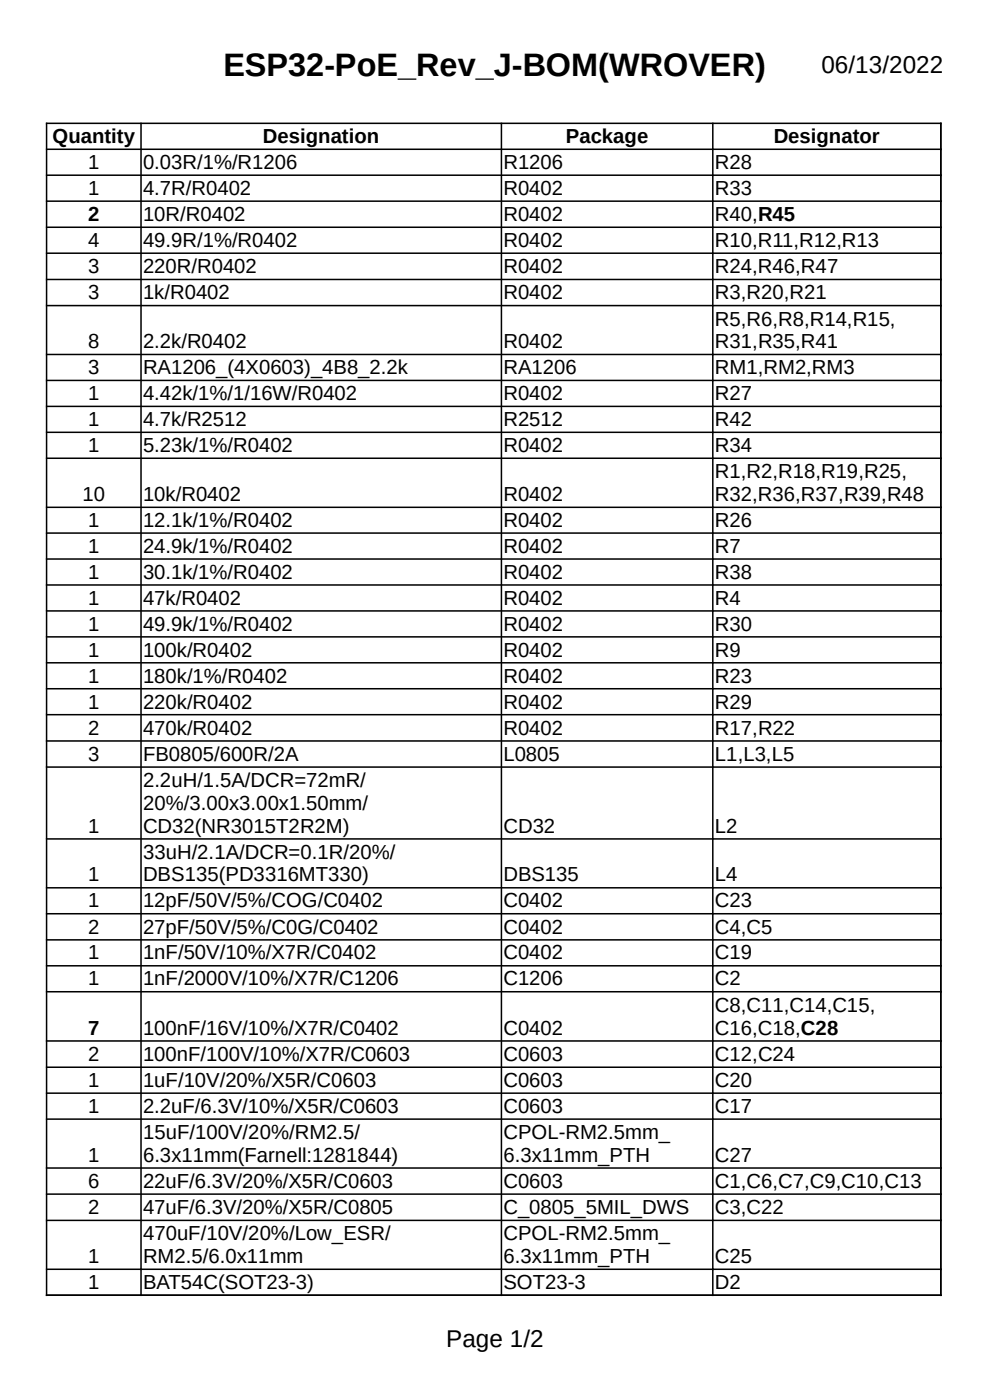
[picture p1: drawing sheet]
<svg xmlns="http://www.w3.org/2000/svg" width="210mm" height="297mm" viewBox="0 0 210 297" stroke-linecap="round" stroke-linejoin="round" font-family="sans-serif">
<defs><g id="words">
<text font-size="6.9" x="47.4" y="16.2">ESP32-PoE_Rev_J-BOM(WROVER)</text>
<g font-size="5.2">
<text x="174.2" y="15.5">06/13/2022</text>
<text x="94.7" y="285.8">Page 1/2</text>
</g>
<g font-size="4.3">
<text x="11.1" y="30.3">Quantity</text>
<text x="18.7" y="35.8">1</text>
<text x="30.3" y="35.8">0.03R/1%/R1206</text>
<text x="55.8" y="30.3">Designation</text>
<text x="106.8" y="35.8">R1206</text>
<text x="120.1" y="30.3">Package</text>
<text x="151.7" y="35.8">R28</text>
<text x="164.1" y="30.3">Designator</text>
<text x="18.7" y="41.3">1</text>
<text x="30.3" y="41.3">4.7R/R0402</text>
<text x="106.8" y="41.3">R0402</text>
<text x="151.7" y="41.3">R33</text>
<text x="18.7" y="46.9">2</text>
<text x="30.3" y="46.9">10R/R0402</text>
<text x="106.8" y="46.9">R0402</text>
<text x="151.7" y="46.9">R40,R45</text>
<text x="18.7" y="52.4">4</text>
<text x="30.3" y="52.4">49.9R/1%/R0402</text>
<text x="106.8" y="52.4">R0402</text>
<text x="151.7" y="52.4">R10,R11,R12,R13</text>
<text x="18.7" y="57.9">3</text>
<text x="30.3" y="57.9">220R/R0402</text>
<text x="106.8" y="57.9">R0402</text>
<text x="151.7" y="58">R24,R46,R47</text>
<text x="18.7" y="63.5">3</text>
<text x="30.3" y="63.5">1k/R0402</text>
<text x="106.8" y="63.5">R0402</text>
<text x="151.7" y="63.5">R3,R20,R21</text>
<text x="151.7" y="69.1">R5,R6,R8,R14,R15,</text>
<text x="18.7" y="73.9">8</text>
<text x="30.3" y="73.9">2.2k/R0402</text>
<text x="106.8" y="73.9">R0402</text>
<text x="151.7" y="73.9">R31,R35,R41</text>
<text x="18.7" y="79.4">3</text>
<text x="30.3" y="79.4">RA1206_(4X0603)_4B8_2.2k</text>
<text x="106.8" y="79.4">RA1206</text>
<text x="151.7" y="79.4">RM1,RM2,RM3</text>
<text x="18.7" y="84.9">1</text>
<text x="30.3" y="84.9">4.42k/1%/1/16W/R0402</text>
<text x="106.8" y="84.9">R0402</text>
<text x="151.7" y="84.9">R27</text>
<text x="18.7" y="90.4">1</text>
<text x="18.7" y="95.9">1</text>
<text x="30.3" y="90.4">4.7k/R2512</text>
<text x="30.3" y="95.9">5.23k/1%/R0402</text>
<text x="106.8" y="90.4">R2512</text>
<text x="106.8" y="95.9">R0402</text>
<text x="151.7" y="90.4">R42</text>
<text x="151.7" y="95.9">R34</text>
<text x="151.7" y="101.5">R1,R2,R18,R19,R25,</text>
<text x="17.5" y="106.3">10</text>
<text x="30.3" y="106.3">10k/R0402</text>
<text x="106.8" y="106.3">R0402</text>
<text x="151.7" y="106.3">R32,R36,R37,R39,R48</text>
<text x="18.7" y="111.8">1</text>
<text x="30.3" y="111.8">12.1k/1%/R0402</text>
<text x="106.8" y="111.8">R0402</text>
<text x="151.7" y="111.8">R26</text>
<text x="18.7" y="117.3">1</text>
<text x="30.3" y="117.3">24.9k/1%/R0402</text>
<text x="106.8" y="117.3">R0402</text>
<text x="151.7" y="117.3">R7</text>
<text x="18.7" y="122.8">1</text>
<text x="30.3" y="122.8">30.1k/1%/R0402</text>
<text x="106.8" y="122.8">R0402</text>
<text x="151.7" y="122.8">R38</text>
<text x="18.7" y="128.3">1</text>
<text x="30.3" y="128.3">47k/R0402</text>
<text x="106.8" y="128.3">R0402</text>
<text x="151.7" y="128.3">R4</text>
<text x="18.7" y="133.8">1</text>
<text x="30.3" y="133.8">49.9k/1%/R0402</text>
<text x="106.8" y="133.8">R0402</text>
<text x="151.7" y="133.8">R30</text>
<text x="18.7" y="139.3">1</text>
<text x="30.3" y="139.3">100k/R0402</text>
<text x="106.8" y="139.3">R0402</text>
<text x="151.7" y="139.3">R9</text>
<text x="18.7" y="144.8">1</text>
<text x="30.3" y="144.8">180k/1%/R0402</text>
<text x="106.8" y="144.8">R0402</text>
<text x="151.7" y="144.8">R23</text>
<text x="18.7" y="150.3">1</text>
<text x="18.7" y="155.8">2</text>
<text x="30.3" y="150.3">220k/R0402</text>
<text x="30.3" y="155.8">470k/R0402</text>
<text x="106.8" y="150.3">R0402</text>
<text x="106.8" y="155.8">R0402</text>
<text x="151.7" y="150.3">R29</text>
<text x="151.7" y="155.9">R17,R22</text>
<text x="18.7" y="161.4">3</text>
<text x="30.3" y="161.4">FB0805/600R/2A</text>
<text x="106.8" y="161.4">L0805</text>
<text x="151.7" y="161.4">L1,L3,L5</text>
<text x="30.3" y="167">2.2uH/1.5A/DCR=72mR/</text>
<text x="30.3" y="171.8">20%/3.00x3.00x1.50mm/</text>
<text x="18.7" y="176.6">1</text>
<text x="30.3" y="176.6">CD32(NR3015T2R2M)</text>
<text x="106.8" y="176.6">CD32</text>
<text x="151.7" y="176.6">L2</text>
<text x="30.3" y="182.2">33uH/2.1A/DCR=0.1R/20%/</text>
<text x="18.7" y="187">1</text>
<text x="30.3" y="187">DBS135(PD3316MT330)</text>
<text x="106.8" y="187">DBS135</text>
<text x="151.7" y="187">L4</text>
<text x="18.7" y="192.5">1</text>
<text x="30.3" y="192.5">12pF/50V/5%/COG/C0402</text>
<text x="106.8" y="192.5">C0402</text>
<text x="151.7" y="192.5">C23</text>
<text x="18.7" y="198">2</text>
<text x="18.7" y="203.5">1</text>
<text x="30.3" y="198">27pF/50V/5%/C0G/C0402</text>
<text x="30.3" y="203.5">1nF/50V/10%/X7R/C0402</text>
<text x="106.8" y="198">C0402</text>
<text x="106.8" y="203.5">C0402</text>
<text x="151.7" y="203.5">C19</text>
<text x="151.7" y="198.1">C4,C5</text>
<text x="18.7" y="209">1</text>
<text x="30.3" y="209">1nF/2000V/10%/X7R/C1206</text>
<text x="106.8" y="209">C1206</text>
<text x="151.7" y="209">C2</text>
<text x="151.7" y="214.7">C8,C11,C14,C15,</text>
<text x="18.7" y="219.5">7</text>
<text x="30.3" y="219.5">100nF/16V/10%/X7R/C0402</text>
<text x="106.8" y="219.5">C0402</text>
<text x="151.7" y="219.5">C16,C18,C28</text>
<text x="18.7" y="225.1">2</text>
<text x="30.3" y="225.1">100nF/100V/10%/X7R/C0603</text>
<text x="106.8" y="225.1">C0603</text>
<text x="151.7" y="225.1">C12,C24</text>
<text x="18.7" y="230.6">1</text>
<text x="30.3" y="230.6">1uF/10V/20%/X5R/C0603</text>
<text x="106.8" y="230.6">C0603</text>
<text x="151.7" y="230.6">C20</text>
<text x="18.7" y="236.1">1</text>
<text x="30.3" y="236.1">2.2uF/6.3V/10%/X5R/C0603</text>
<text x="106.8" y="236.1">C0603</text>
<text x="151.7" y="236.1">C17</text>
<text x="30.3" y="241.6">15uF/100V/20%/RM2.5/</text>
<text x="106.8" y="241.6">CPOL-RM2.5mm_</text>
<text x="18.7" y="246.4">1</text>
<text x="30.3" y="246.5">6.3x11mm(Farnell:1281844)</text>
<text x="106.8" y="246.5">6.3x11mm_PTH</text>
<text x="151.7" y="246.4">C27</text>
<text x="18.7" y="252">6</text>
<text x="18.7" y="257.5">2</text>
<text x="30.3" y="252">22uF/6.3V/20%/X5R/C0603</text>
<text x="30.3" y="257.5">47uF/6.3V/20%/X5R/C0805</text>
<text x="106.8" y="252">C0603</text>
<text x="106.8" y="257.5">C_0805_5MIL_DWS</text>
<text x="151.7" y="252">C1,C6,C7,C9,C10,C13</text>
<text x="151.7" y="257.6">C3,C22</text>
<text x="30.3" y="263.1">470uF/10V/20%/Low_ESR/</text>
<text x="106.8" y="263.1">CPOL-RM2.5mm_</text>
<text x="18.7" y="267.9">1</text>
<text x="30.3" y="268">RM2.5/6.0x11mm</text>
<text x="106.8" y="268">6.3x11mm_PTH</text>
<text x="151.7" y="267.9">C25</text>
<text x="18.7" y="273.4">1</text>
<text x="30.3" y="273.4">BAT54C(SOT23-3)</text>
<text x="106.8" y="273.4">SOT23-3</text>
<text x="151.7" y="273.4">D2</text>
</g>
</g></defs>
<g fill="none" stroke="#000" stroke-width=".32">
<path d="M9.7 26.2h190M9.7 31.7h190M9.7 37.2h190M9.9 26v248.9M29.9 26v248.9M106.4 26v248.9M151.2 26v248.9M199.6 26v248.9M9.7 42.7h190M9.7 48.2h190M9.7 53.7h190M9.7 59.3h190"/>
<path d="M9.7 64.8h190M9.7 75.2h190M9.7 80.7h190M9.7 86.2h190M9.7 91.7h190M9.7 97.2h190M9.7 107.6h190M9.7 113.1h190M9.7 118.6h190M9.7 124.1h190M9.7 129.6h190M9.7 135.1h190"/>
<path d="M9.7 140.6h190M9.7 146.1h190M9.7 151.6h190M9.7 157.2h190M9.7 162.7h190M9.7 178h190M9.7 188.3h190M9.7 193.8h190M9.7 199.4h190M9.7 204.9h190M9.7 210.4h190M9.7 220.8h190"/>
<path d="M9.7 226.4h190M9.7 231.9h190M9.7 237.4h190M9.7 247.8h190M9.7 253.3h190M9.7 258.9h190M9.7 269.3h190M9.7 274.8h190"/>
</g>
<use href="#words"/>
</svg>
